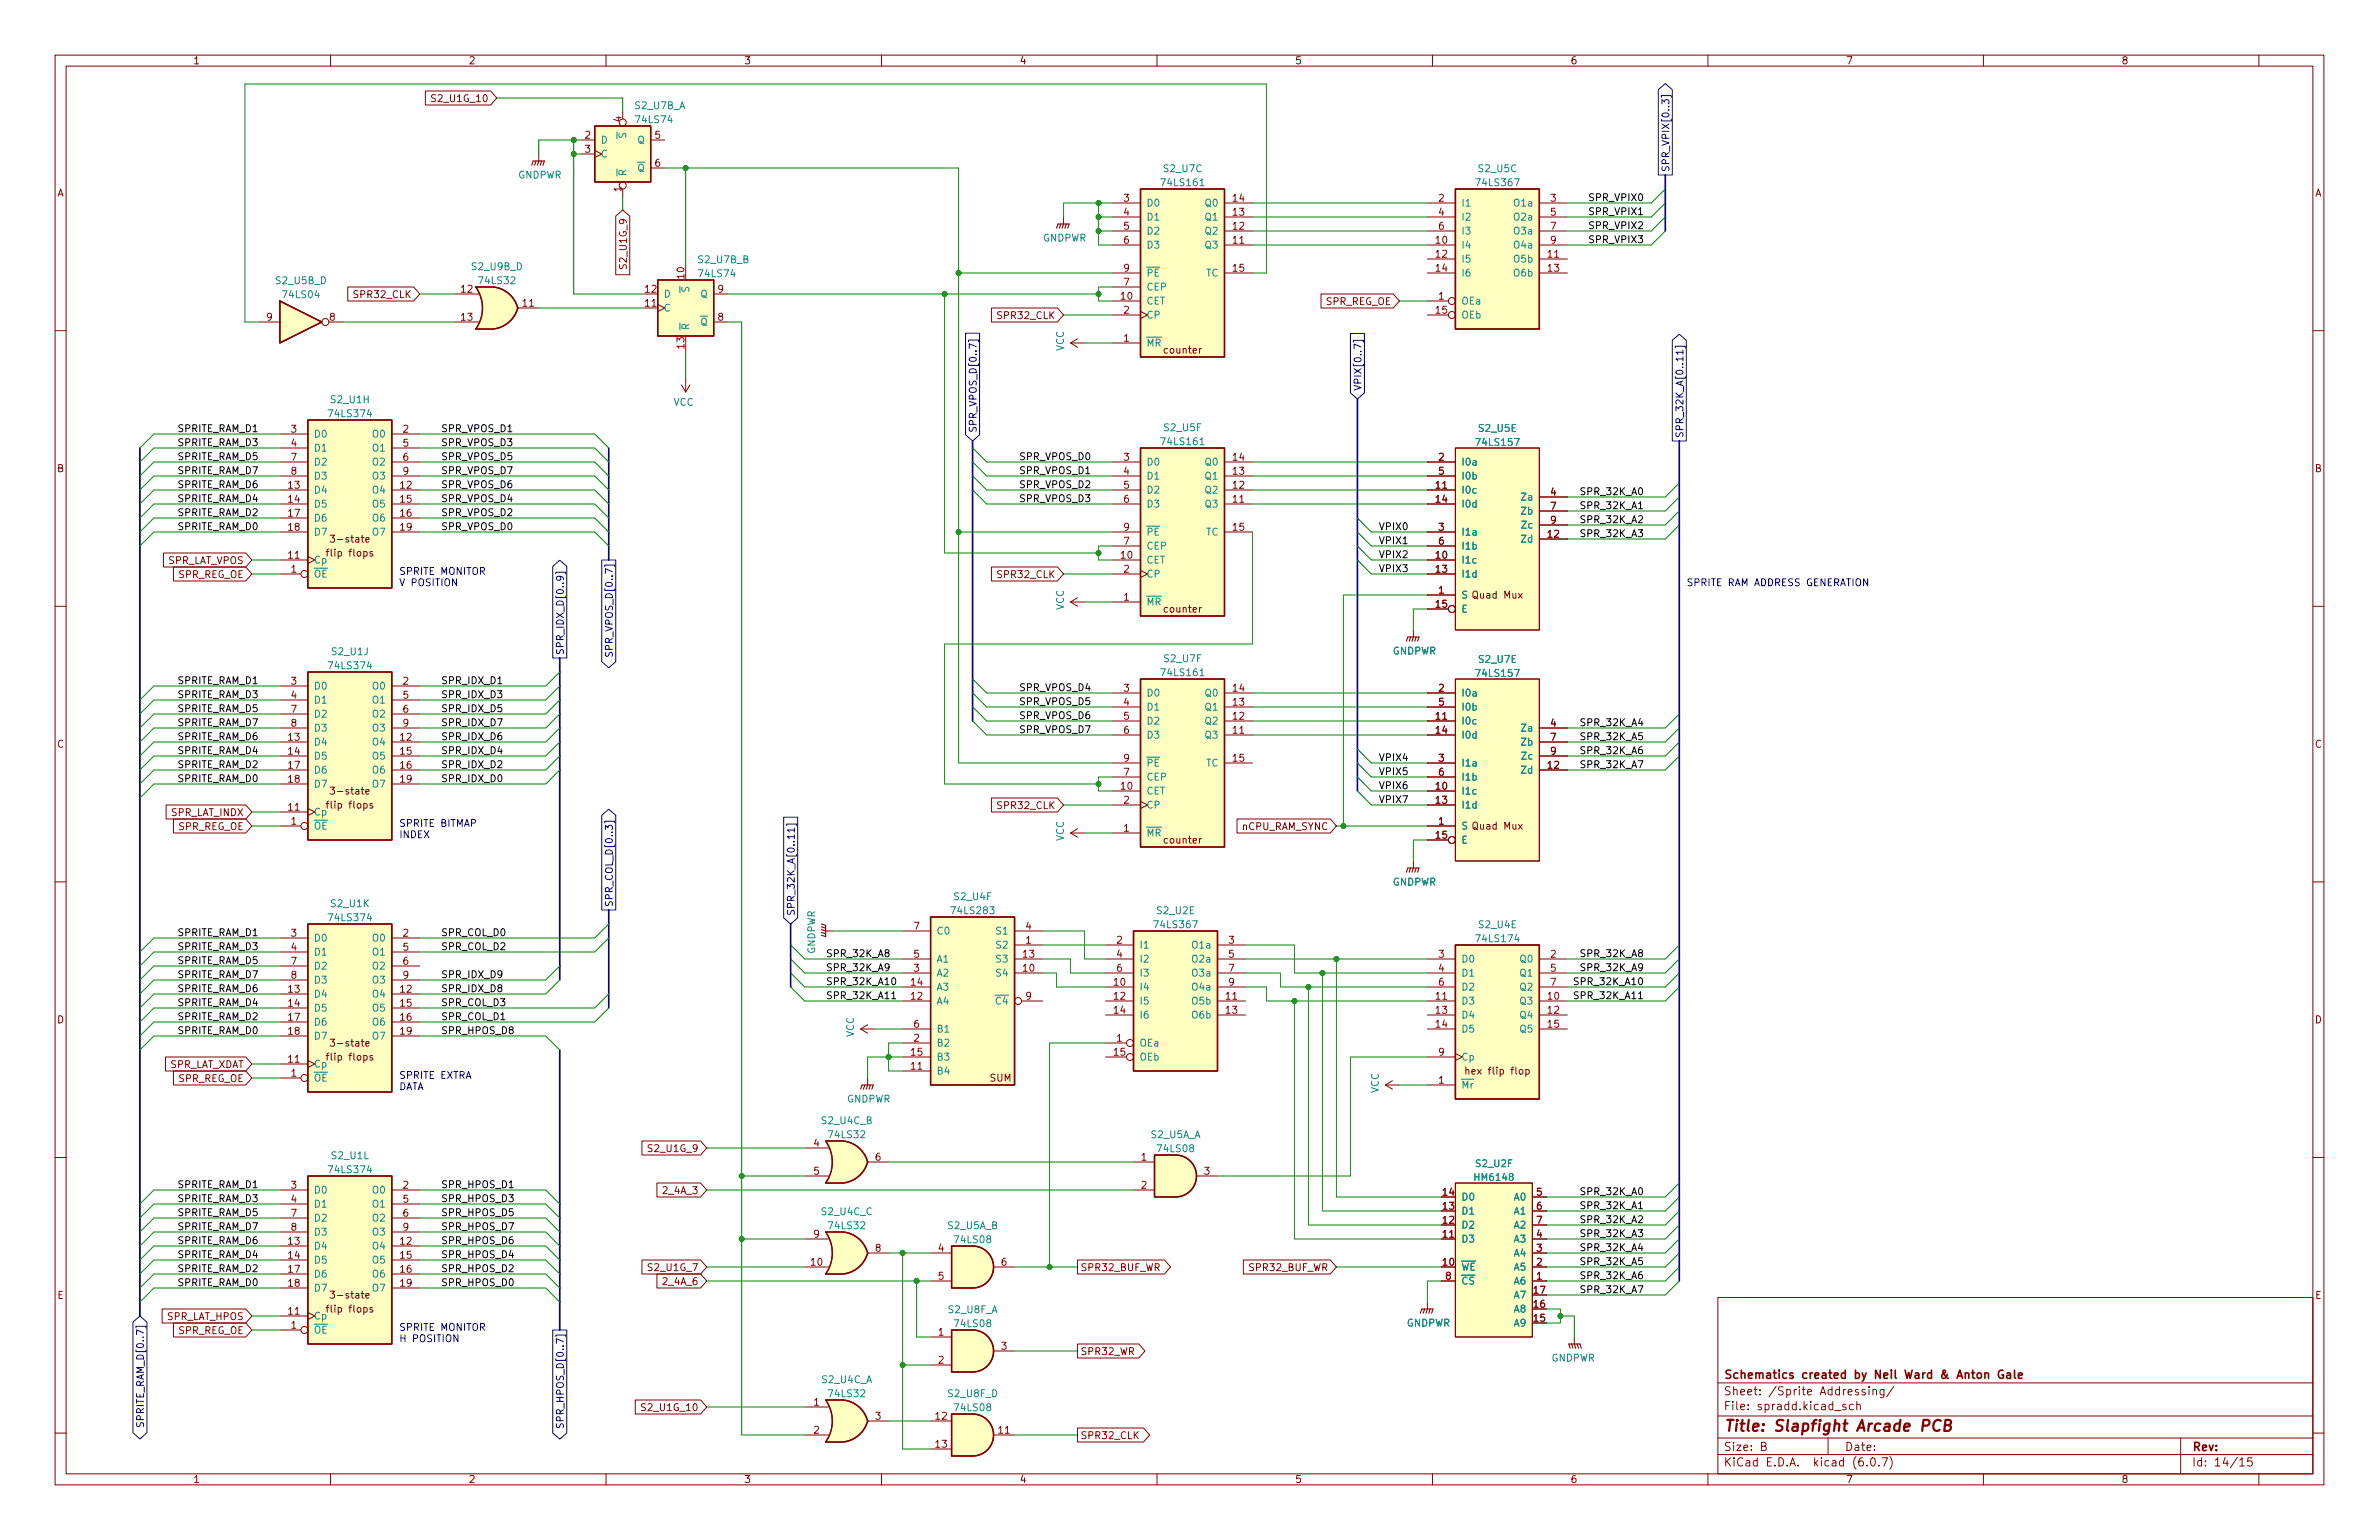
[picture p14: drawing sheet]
<svg xmlns="http://www.w3.org/2000/svg" width="432mm" height="279mm" viewBox="0 0 432 279" stroke-linecap="round" stroke-linejoin="round" font-family="sans-serif">
<defs><g id="words">
<text font-size="2.8" fill="#840000" x="312.8" y="259.7">Title: Slapfight Arcade PCB</text>
<g font-size="2.1" fill="#840000">
<text x="312.8" y="250.2">Schematics created by Neil Ward &amp; Anton Gale</text>
<text x="312.8" y="255.9">File: spradd.kicad_sch</text>
<text x="312.8" y="253.2">Sheet: /Sprite Addressing/</text>
<text x="312.8" y="263.2">Size: B</text>
<text x="334.8" y="263.2">Date:</text>
<text x="397.8" y="263.2">Rev:</text>
<text x="312.8" y="266">KiCad E.D.A. kicad (6.0.7)</text>
<text x="397.8" y="266">Id: 14/15</text>
</g>
<g font-size="1.8" fill="#840000">
<text x="35" y="11.7">1</text>
<text x="85" y="11.7">2</text>
<text x="135" y="11.7">3</text>
<text x="185" y="11.7">4</text>
<text x="235" y="11.7">5</text>
<text x="285" y="11.7">6</text>
<text x="335" y="11.7">7</text>
<text x="385" y="11.7">8</text>
<text x="79" y="18.5">S2_U1G_10</text>
<text x="112.8" y="22.1" transform="rotate(-90 112.8 22.1)">4</text>
<text x="106.2" y="25.1">2</text>
<text x="106.2" y="27.7">3</text>
<text x="118.9" y="25.1">5</text>
<text x="10.3" y="35.6">A</text>
<text x="112.8" y="34.8" transform="rotate(-90 112.8 34.8)">1</text>
<text x="118.9" y="30.2">6</text>
<text x="420.1" y="35.6">A</text>
<text x="204" y="36.6">3</text>
<text x="204" y="39.1">4</text>
<text x="204" y="41.7">5</text>
<text x="223.8" y="41.7">12</text>
<text x="223.8" y="39.1">13</text>
<text x="223.8" y="36.6">14</text>
<text x="261.1" y="36.6">2</text>
<text x="261.1" y="39.1">4</text>
<text x="261.1" y="41.7">6</text>
<text x="281.4" y="36.6">3</text>
<text x="281.4" y="39.1">5</text>
<text x="281.4" y="41.7">7</text>
<text x="204" y="44.2">6</text>
<text x="223.8" y="44.2">11</text>
<text x="260.6" y="44.2">10</text>
<text x="260.6" y="46.7">12</text>
<text x="281" y="46.7">11</text>
<text x="281.4" y="44.2">9</text>
<text x="83.7" y="53.1">12</text>
<text x="113.8" y="48.3" transform="rotate(-90 113.8 48.3)">S2_U1G_9</text>
<text x="117.1" y="53.1">12</text>
<text x="124.2" y="50.5" transform="rotate(-90 124.2 50.5)">10</text>
<text x="130.3" y="53.1">9</text>
<text x="204" y="51.8">7</text>
<text x="204" y="49.3">9</text>
<text x="223.8" y="49.3">15</text>
<text x="260.6" y="49.3">14</text>
<text x="281" y="49.3">13</text>
<text x="48.4" y="58.2">9</text>
<text x="59.8" y="58.2">8</text>
<text x="64.5" y="54.1">SPR32_CLK</text>
<text x="83.7" y="58.2">13</text>
<text x="94.9" y="55.6">11</text>
<text x="117.1" y="55.6">11</text>
<text x="130.3" y="58.2">8</text>
<text x="181.4" y="57.9">SPR32_CLK</text>
<text x="203.5" y="54.4">10</text>
<text x="204" y="56.9">2</text>
<text x="240.6" y="55.3">SPR_REG_OE</text>
<text x="260.6" y="56.9">15</text>
<text x="261.1" y="54.4">1</text>
<text x="124.2" y="63.2" transform="rotate(-90 124.2 63.2)">13</text>
<text x="204" y="62">1</text>
<text x="211.4" y="64.1">counter</text>
<text x="52.8" y="78.5">3</text>
<text x="52.8" y="81">4</text>
<text x="52.8" y="83.6">7</text>
<text x="73.2" y="78.5">2</text>
<text x="73.2" y="81">5</text>
<text x="73.2" y="83.6">6</text>
<text x="204" y="83.6">3</text>
<text x="223.8" y="83.6">14</text>
<text x="261.1" y="83.6">2</text>
<text x="10.3" y="85.7">B</text>
<text x="52.4" y="88.6">13</text>
<text x="52.8" y="86.1">8</text>
<text x="72.7" y="88.6">12</text>
<text x="73.2" y="86.1">9</text>
<text x="204" y="86.1">4</text>
<text x="204" y="88.6">5</text>
<text x="223.8" y="88.6">12</text>
<text x="223.8" y="86.1">13</text>
<text x="260.6" y="88.6">11</text>
<text x="261.1" y="86.1">5</text>
<text x="281.4" y="89.9">4</text>
<text x="420.1" y="85.7">B</text>
<text x="52.4" y="91.2">14</text>
<text x="52.4" y="93.7">17</text>
<text x="72.7" y="91.2">15</text>
<text x="72.7" y="93.7">16</text>
<text x="204" y="91.2">6</text>
<text x="223.8" y="91.2">11</text>
<text x="260.6" y="91.2">14</text>
<text x="281.4" y="92.5">7</text>
<text x="281.4" y="95">9</text>
<text x="52.4" y="101.3">11</text>
<text x="52.4" y="96.3">18</text>
<text x="59.8" y="101">flip flops</text>
<text x="60.6" y="98.4">3-state</text>
<text x="72.7" y="96.3">19</text>
<text x="203.5" y="101.3">10</text>
<text x="204" y="98.8">7</text>
<text x="204" y="96.3">9</text>
<text x="223.8" y="96.3">15</text>
<text x="260.6" y="101.3">10</text>
<text x="261.1" y="96.3">3</text>
<text x="261.1" y="98.8">6</text>
<text x="281" y="97.5">12</text>
<text x="30.3" y="102.3">SPR_LAT_VPOS</text>
<text x="32.3" y="104.9">SPR_REG_OE</text>
<text x="52.8" y="103.9">1</text>
<text x="181.4" y="104.9">SPR32_CLK</text>
<text x="204" y="103.9">2</text>
<text x="260.6" y="103.9">13</text>
<text x="261.1" y="107.7">1</text>
<text x="204" y="109">1</text>
<text x="211.4" y="111.1">counter</text>
<text x="260.6" y="110.2">15</text>
<text x="265.2" y="108.6">S Quad Mux</text>
<text x="52.8" y="124.2">3</text>
<text x="73.2" y="124.2">2</text>
<text x="204" y="125.5">3</text>
<text x="223.8" y="125.5">14</text>
<text x="261.1" y="125.5">2</text>
<text x="52.8" y="126.7">4</text>
<text x="52.8" y="129.3">7</text>
<text x="52.8" y="131.8">8</text>
<text x="73.2" y="126.7">5</text>
<text x="73.2" y="129.3">6</text>
<text x="73.2" y="131.8">9</text>
<text x="204" y="128">4</text>
<text x="204" y="130.6">5</text>
<text x="223.8" y="130.6">12</text>
<text x="223.8" y="128">13</text>
<text x="260.6" y="130.6">11</text>
<text x="261.1" y="128">5</text>
<text x="281.4" y="131.8">4</text>
<text x="10.3" y="135.6">C</text>
<text x="52.4" y="134.4">13</text>
<text x="52.4" y="136.9">14</text>
<text x="72.7" y="134.4">12</text>
<text x="72.7" y="136.9">15</text>
<text x="204" y="133.1">6</text>
<text x="223.8" y="133.1">11</text>
<text x="260.6" y="133.1">14</text>
<text x="281.4" y="134.4">7</text>
<text x="281.4" y="136.9">9</text>
<text x="420.1" y="135.6">C</text>
<text x="52.4" y="139.4">17</text>
<text x="52.4" y="142">18</text>
<text x="72.7" y="139.4">16</text>
<text x="72.7" y="142">19</text>
<text x="203.5" y="143.3">10</text>
<text x="204" y="140.7">7</text>
<text x="204" y="138.2">9</text>
<text x="223.8" y="138.2">15</text>
<text x="260.6" y="143.3">10</text>
<text x="261.1" y="138.2">3</text>
<text x="261.1" y="140.7">6</text>
<text x="281" y="139.4">12</text>
<text x="31" y="148">SPR_LAT_INDX</text>
<text x="52.4" y="147.1">11</text>
<text x="52.8" y="149.6">1</text>
<text x="59.8" y="146.7">flip flops</text>
<text x="60.6" y="144.1">3-state</text>
<text x="181.4" y="146.8">SPR32_CLK</text>
<text x="204" y="145.8">2</text>
<text x="260.6" y="145.8">13</text>
<text x="261.1" y="149.6">1</text>
<text x="32.3" y="150.6">SPR_REG_OE</text>
<text x="204" y="150.9">1</text>
<text x="211.4" y="153">counter</text>
<text x="225.4" y="150.6">nCPU_RAM_SYNC</text>
<text x="260.6" y="152.1">15</text>
<text x="265.2" y="150.5">S Quad Mux</text>
<text x="52.8" y="169.9">3</text>
<text x="52.8" y="172.5">4</text>
<text x="73.2" y="169.9">2</text>
<text x="73.2" y="172.5">5</text>
<text x="165.9" y="173.7">5</text>
<text x="165.9" y="168.7">7</text>
<text x="185.7" y="173.7">13</text>
<text x="186.2" y="171.2">1</text>
<text x="186.2" y="168.7">4</text>
<text x="202.7" y="171.2">2</text>
<text x="202.7" y="173.7">4</text>
<text x="223" y="171.2">3</text>
<text x="223" y="173.7">5</text>
<text x="261.1" y="173.7">3</text>
<text x="281.4" y="173.7">2</text>
<text x="52.8" y="175">7</text>
<text x="52.8" y="177.5">8</text>
<text x="73.2" y="175">6</text>
<text x="73.2" y="177.5">9</text>
<text x="165.4" y="178.8">14</text>
<text x="165.9" y="176.3">3</text>
<text x="185.7" y="176.3">10</text>
<text x="202.2" y="178.8">10</text>
<text x="202.7" y="176.3">6</text>
<text x="223" y="176.3">7</text>
<text x="223" y="178.8">9</text>
<text x="261.1" y="176.3">4</text>
<text x="261.1" y="178.8">6</text>
<text x="281.4" y="176.3">5</text>
<text x="281.4" y="178.8">7</text>
<text x="10.3" y="185.7">D</text>
<text x="52.4" y="180.1">13</text>
<text x="52.4" y="182.6">14</text>
<text x="52.4" y="185.2">17</text>
<text x="72.7" y="180.1">12</text>
<text x="72.7" y="182.6">15</text>
<text x="72.7" y="185.2">16</text>
<text x="165.4" y="181.4">12</text>
<text x="186.2" y="181.4">9</text>
<text x="202.2" y="181.4">12</text>
<text x="202.2" y="183.9">14</text>
<text x="222.5" y="181.4">11</text>
<text x="222.5" y="183.9">13</text>
<text x="260.6" y="181.4">11</text>
<text x="260.6" y="183.9">13</text>
<text x="281" y="181.4">10</text>
<text x="281" y="183.9">12</text>
<text x="420.1" y="185.7">D</text>
<text x="52.4" y="187.7">18</text>
<text x="60.6" y="189.9">3-state</text>
<text x="72.7" y="187.7">19</text>
<text x="165.4" y="191.5">15</text>
<text x="165.9" y="189">2</text>
<text x="165.9" y="186.4">6</text>
<text x="202.2" y="191.5">15</text>
<text x="202.7" y="189">1</text>
<text x="260.6" y="186.4">14</text>
<text x="261.1" y="191.5">9</text>
<text x="281" y="186.4">15</text>
<text x="30.4" y="193.8">SPR_LAT_XDAT</text>
<text x="32.3" y="196.3">SPR_REG_OE</text>
<text x="52.4" y="192.8">11</text>
<text x="52.8" y="195.3">1</text>
<text x="59.8" y="192.4">flip flops</text>
<text x="165.4" y="194.1">11</text>
<text x="179.6" y="196.2">SUM</text>
<text x="261.1" y="196.6">1</text>
<text x="266.8" y="194.9">hex flip flop</text>
<text x="118.1" y="209">S2_U1G_9</text>
<text x="147.7" y="208">4</text>
<text x="52.8" y="215.6">3</text>
<text x="73.2" y="215.6">2</text>
<text x="147.7" y="213.1">5</text>
<text x="158.9" y="210.6">6</text>
<text x="207.2" y="210.6">1</text>
<text x="207.2" y="215.6">2</text>
<text x="218.6" y="213.1">3</text>
<text x="52.8" y="218.2">4</text>
<text x="52.8" y="220.7">7</text>
<text x="73.2" y="218.2">5</text>
<text x="73.2" y="220.7">6</text>
<text x="120.6" y="216.6">2_4A_3</text>
<text x="261.9" y="222">12</text>
<text x="261.9" y="219.5">13</text>
<text x="261.9" y="216.9">14</text>
<text x="278.9" y="216.9">5</text>
<text x="278.9" y="219.5">6</text>
<text x="278.9" y="222">7</text>
<text x="52.4" y="225.8">13</text>
<text x="52.8" y="223.3">8</text>
<text x="72.7" y="225.8">12</text>
<text x="73.2" y="223.3">9</text>
<text x="147.7" y="224.5">9</text>
<text x="158.9" y="227.1">8</text>
<text x="170.3" y="227.1">4</text>
<text x="261.9" y="224.5">11</text>
<text x="278.9" y="227.1">3</text>
<text x="278.9" y="224.5">4</text>
<text x="52.4" y="228.3">14</text>
<text x="52.4" y="230.9">17</text>
<text x="52.4" y="233.4">18</text>
<text x="72.7" y="228.3">15</text>
<text x="72.7" y="230.9">16</text>
<text x="72.7" y="233.4">19</text>
<text x="118.1" y="230.6">S2_U1G_7</text>
<text x="120.6" y="233.1">2_4A_6</text>
<text x="147.2" y="229.6">10</text>
<text x="170.3" y="232.2">5</text>
<text x="181.8" y="229.6">6</text>
<text x="196.1" y="230.6">SPR32_BUF_WR</text>
<text x="227" y="230.6">SPR32_BUF_WR</text>
<text x="261.9" y="229.6">10</text>
<text x="262.4" y="232.2">8</text>
<text x="278.9" y="232.2">1</text>
<text x="278.9" y="229.6">2</text>
<text x="10.4" y="235.7">E</text>
<text x="30.2" y="239.5">SPR_LAT_HPOS</text>
<text x="52.4" y="238.5">11</text>
<text x="59.8" y="238.1">flip flops</text>
<text x="60.6" y="235.6">3-state</text>
<text x="278.4" y="239.8">15</text>
<text x="278.4" y="237.2">16</text>
<text x="278.4" y="234.7">17</text>
<text x="420.2" y="235.7">E</text>
<text x="32.3" y="242">SPR_REG_OE</text>
<text x="52.8" y="241">1</text>
<text x="170.3" y="242.3">1</text>
<text x="181.8" y="244.9">3</text>
<text x="196.1" y="245.8">SPR32_WR</text>
<text x="170.3" y="247.4">2</text>
<text x="117.1" y="256">S2_U1G_10</text>
<text x="147.7" y="255">1</text>
<text x="158.9" y="257.6">3</text>
<text x="169.8" y="257.6">12</text>
<text x="147.7" y="260.1">2</text>
<text x="169.8" y="262.6">13</text>
<text x="181.3" y="260.1">11</text>
<text x="196.1" y="261.1">SPR32_CLK</text>
<text x="35" y="269.1">1</text>
<text x="85" y="269.1">2</text>
<text x="135" y="269.1">3</text>
<text x="185" y="269.1">4</text>
<text x="235" y="269.1">5</text>
<text x="285" y="269.1">6</text>
<text x="335" y="269.1">7</text>
<text x="385" y="269.1">8</text>
</g>
<g font-size="1.8" fill="#008484">
<text x="115.3" y="19.8">S2_U7B_A</text>
<text x="115.6" y="22.3">74LS74</text>
<text x="109" y="26">D</text>
<text x="109" y="28.6">C</text>
<text x="115.7" y="26">Q</text>
<text x="94" y="32.4">GNDPWR</text>
<text x="113.7" y="32" transform="rotate(-90 113.7 32)">~{R}</text>
<text x="114.3" y="31.1">~{Q}</text>
<text x="211" y="33.8">74LS161</text>
<text x="211.3" y="31.2">S2_U7C</text>
<text x="268.2" y="33.8">74LS367</text>
<text x="268.4" y="31.2">S2_U5C</text>
<text x="208" y="37.5">D0</text>
<text x="208" y="40">D1</text>
<text x="218.9" y="40">Q1</text>
<text x="218.9" y="37.5">Q0</text>
<text x="265.2" y="37.5">I1</text>
<text x="265.2" y="40">I2</text>
<text x="275" y="37.5">O1a</text>
<text x="275" y="40">O2a</text>
<text x="126.8" y="47.7">S2_U7B_B</text>
<text x="189.2" y="43.8">GNDPWR</text>
<text x="208" y="42.5">D2</text>
<text x="208" y="45.1">D3</text>
<text x="218.9" y="45.1">Q3</text>
<text x="218.9" y="42.5">Q2</text>
<text x="265.2" y="45.1">I4</text>
<text x="265.2" y="47.6">I5</text>
<text x="265.2" y="42.5">I3</text>
<text x="274.9" y="47.6">O5b</text>
<text x="275" y="42.5">O3a</text>
<text x="275" y="45.1">O4a</text>
<text x="50.1" y="51.5">S2_U5B_D</text>
<text x="85.7" y="49">S2_U9B_D</text>
<text x="87.1" y="51.5">74LS32</text>
<text x="120.4" y="54">D</text>
<text x="127" y="50.3">74LS74</text>
<text x="127.1" y="54">Q</text>
<text x="208" y="52.7">CEP</text>
<text x="208" y="50.2">~{PE}</text>
<text x="218.9" y="50.2">TC</text>
<text x="265.2" y="50.2">I6</text>
<text x="274.9" y="50.2">O6b</text>
<text x="51.5" y="54.1">74LS04</text>
<text x="120.4" y="56.5">C</text>
<text x="125.1" y="59.9" transform="rotate(-90 125.1 59.9)">~{R}</text>
<text x="125.8" y="59.1">~{Q}</text>
<text x="208" y="55.2">CET</text>
<text x="208" y="57.8">CP</text>
<text x="265.2" y="55.2">OEa</text>
<text x="265.2" y="57.8">OEb</text>
<text x="193.1" y="63.7" transform="rotate(-90 193.1 63.7)">VCC</text>
<text x="208" y="62.9">~{MR}</text>
<text x="59.9" y="75.7">74LS374</text>
<text x="60.2" y="73.1">S2_U1H</text>
<text x="122.2" y="73.6">VCC</text>
<text x="56.9" y="79.4">D0</text>
<text x="56.9" y="81.9">D1</text>
<text x="67.7" y="79.4">O0</text>
<text x="67.7" y="81.9">O1</text>
<text x="211" y="80.8">74LS161</text>
<text x="211.4" y="78.2">S2_U5F</text>
<text x="268.2" y="80.9">74LS157</text>
<text x="268.5" y="78.3">S2_U5E</text>
<text x="56.9" y="89.5">D4</text>
<text x="56.9" y="84.5">D2</text>
<text x="56.9" y="87">D3</text>
<text x="67.7" y="89.5">O4</text>
<text x="67.7" y="84.5">O2</text>
<text x="67.7" y="87">O3</text>
<text x="208" y="84.5">D0</text>
<text x="208" y="87">D1</text>
<text x="208" y="89.5">D2</text>
<text x="218.9" y="89.5">Q2</text>
<text x="218.9" y="87">Q1</text>
<text x="218.9" y="84.5">Q0</text>
<text x="265.2" y="89.5">I0c</text>
<text x="265.2" y="84.5">I0a</text>
<text x="265.2" y="87">I0b</text>
<text x="56.9" y="92.1">D5</text>
<text x="56.9" y="94.6">D6</text>
<text x="67.7" y="92.1">O5</text>
<text x="67.7" y="94.6">O6</text>
<text x="208" y="92.1">D3</text>
<text x="218.9" y="92.1">Q3</text>
<text x="265.2" y="92.1">I0d</text>
<text x="276.2" y="93.3">Zb</text>
<text x="276.3" y="90.8">Za</text>
<text x="276.3" y="95.9">Zc</text>
<text x="56.9" y="97.2">D7</text>
<text x="67.7" y="97.2">O7</text>
<text x="208" y="99.7">CEP</text>
<text x="208" y="97.2">~{PE}</text>
<text x="218.9" y="97.2">TC</text>
<text x="265.2" y="97.2">I1a</text>
<text x="265.2" y="99.7">I1b</text>
<text x="276.2" y="98.4">Zd</text>
<text x="56.9" y="104.8">~{OE}</text>
<text x="56.9" y="102.2">Cp</text>
<text x="208" y="102.2">CET</text>
<text x="208" y="104.8">CP</text>
<text x="265.2" y="102.2">I1c</text>
<text x="265.2" y="104.8">I1d</text>
<text x="193.1" y="110.7" transform="rotate(-90 193.1 110.7)">VCC</text>
<text x="208" y="109.9">~{MR}</text>
<text x="265.2" y="111.1">E</text>
<text x="265.2" y="108.6">S</text>
<text x="60.3" y="118.9">S2_U1J</text>
<text x="252.7" y="118.7">GNDPWR</text>
<text x="56.9" y="125.1">D0</text>
<text x="59.9" y="121.4">74LS374</text>
<text x="67.7" y="125.1">O0</text>
<text x="211" y="122.7">74LS161</text>
<text x="211.4" y="120.1">S2_U7F</text>
<text x="268.2" y="122.8">74LS157</text>
<text x="268.5" y="120.3">S2_U7E</text>
<text x="56.9" y="127.6">D1</text>
<text x="56.9" y="130.2">D2</text>
<text x="67.7" y="127.6">O1</text>
<text x="67.7" y="130.2">O2</text>
<text x="208" y="126.4">D0</text>
<text x="208" y="128.9">D1</text>
<text x="208" y="131.4">D2</text>
<text x="218.9" y="131.4">Q2</text>
<text x="218.9" y="128.9">Q1</text>
<text x="218.9" y="126.4">Q0</text>
<text x="265.2" y="131.4">I0c</text>
<text x="265.2" y="126.4">I0a</text>
<text x="265.2" y="128.9">I0b</text>
<text x="56.9" y="135.3">D4</text>
<text x="56.9" y="137.8">D5</text>
<text x="56.9" y="132.7">D3</text>
<text x="67.7" y="135.3">O4</text>
<text x="67.7" y="137.8">O5</text>
<text x="67.7" y="132.7">O3</text>
<text x="208" y="134">D3</text>
<text x="218.9" y="134">Q3</text>
<text x="265.2" y="134">I0d</text>
<text x="276.2" y="135.3">Zb</text>
<text x="276.3" y="132.7">Za</text>
<text x="276.3" y="137.8">Zc</text>
<text x="56.9" y="140.3">D6</text>
<text x="56.9" y="142.9">D7</text>
<text x="67.7" y="140.3">O6</text>
<text x="67.7" y="142.9">O7</text>
<text x="208" y="141.6">CEP</text>
<text x="208" y="139.1">~{PE}</text>
<text x="218.9" y="139.1">TC</text>
<text x="265.2" y="139.1">I1a</text>
<text x="265.2" y="141.6">I1b</text>
<text x="276.2" y="140.3">Zd</text>
<text x="56.9" y="148">Cp</text>
<text x="208" y="144.1">CET</text>
<text x="208" y="146.7">CP</text>
<text x="265.2" y="144.1">I1c</text>
<text x="265.2" y="146.7">I1d</text>
<text x="56.9" y="150.5">~{OE}</text>
<text x="193.1" y="152.6" transform="rotate(-90 193.1 152.6)">VCC</text>
<text x="208" y="151.8">~{MR}</text>
<text x="265.2" y="153">E</text>
<text x="265.2" y="150.5">S</text>
<text x="252.7" y="160.7">GNDPWR</text>
<text x="59.9" y="167.1">74LS374</text>
<text x="60.2" y="164.6">S2_U1K</text>
<text x="172.9" y="165.8">74LS283</text>
<text x="173.3" y="163.3">S2_U4F</text>
<text x="210.1" y="165.8">S2_U2E</text>
<text x="56.9" y="170.8">D0</text>
<text x="56.9" y="173.4">D1</text>
<text x="67.7" y="170.8">O0</text>
<text x="67.7" y="173.4">O1</text>
<text x="148" y="173.1" transform="rotate(-90 148 173.1)">GNDPWR</text>
<text x="169.9" y="169.5">C0</text>
<text x="181" y="172.1">S2</text>
<text x="181" y="169.5">S1</text>
<text x="206.8" y="172.1">I1</text>
<text x="209.8" y="168.4">74LS367</text>
<text x="216.6" y="172.1">O1a</text>
<text x="268.2" y="170.9">74LS174</text>
<text x="268.5" y="168.4">S2_U4E</text>
<text x="56.9" y="175.9">D2</text>
<text x="56.9" y="178.4">D3</text>
<text x="67.7" y="175.9">O2</text>
<text x="67.7" y="178.4">O3</text>
<text x="169.9" y="179.7">A3</text>
<text x="169.9" y="177.2">A2</text>
<text x="169.9" y="174.6">A1</text>
<text x="181" y="177.2">S4</text>
<text x="181" y="174.6">S3</text>
<text x="206.8" y="179.7">I4</text>
<text x="206.8" y="174.6">I2</text>
<text x="206.8" y="177.2">I3</text>
<text x="216.6" y="174.6">O2a</text>
<text x="216.6" y="177.2">O3a</text>
<text x="216.6" y="179.7">O4a</text>
<text x="265.2" y="174.6">D0</text>
<text x="265.2" y="177.2">D1</text>
<text x="265.2" y="179.7">D2</text>
<text x="276" y="174.6">Q0</text>
<text x="276" y="177.2">Q1</text>
<text x="276" y="179.7">Q2</text>
<text x="56.9" y="181">D4</text>
<text x="56.9" y="183.5">D5</text>
<text x="67.7" y="181">O4</text>
<text x="67.7" y="183.5">O5</text>
<text x="169.9" y="182.2">A4</text>
<text x="179.5" y="182.2">~{C4}</text>
<text x="206.8" y="182.2">I5</text>
<text x="206.8" y="184.8">I6</text>
<text x="216.5" y="182.2">O5b</text>
<text x="216.5" y="184.8">O6b</text>
<text x="265.2" y="182.2">D3</text>
<text x="265.2" y="184.8">D4</text>
<text x="276" y="182.2">Q3</text>
<text x="276" y="184.8">Q4</text>
<text x="56.9" y="186.1">D6</text>
<text x="56.9" y="188.6">D7</text>
<text x="67.7" y="186.1">O6</text>
<text x="67.7" y="188.6">O7</text>
<text x="155" y="188.2" transform="rotate(-90 155 188.2)">VCC</text>
<text x="169.9" y="189.9">B2</text>
<text x="169.9" y="187.3">B1</text>
<text x="206.8" y="189.9">OEa</text>
<text x="265.2" y="187.3">D5</text>
<text x="276" y="187.3">Q5</text>
<text x="56.9" y="196.2">~{OE}</text>
<text x="56.9" y="193.7">Cp</text>
<text x="169.9" y="194.9">B4</text>
<text x="169.9" y="192.4">B3</text>
<text x="206.8" y="192.4">OEb</text>
<text x="265.2" y="197.5">~{Mr}</text>
<text x="265.2" y="192.4">Cp</text>
<text x="149.2" y="203.9">S2_U4C_B</text>
<text x="153.7" y="200">GNDPWR</text>
<text x="250.2" y="198.3" transform="rotate(-90 250.2 198.3)">VCC</text>
<text x="150.6" y="206.5">74LS32</text>
<text x="208.9" y="206.5">S2_U5A_A</text>
<text x="210.3" y="209">74LS08</text>
<text x="59.9" y="212.8">74LS374</text>
<text x="60.3" y="210.3">S2_U1L</text>
<text x="56.9" y="216.5">D0</text>
<text x="56.9" y="219.1">D1</text>
<text x="56.9" y="221.6">D2</text>
<text x="67.7" y="216.5">O0</text>
<text x="67.7" y="219.1">O1</text>
<text x="67.7" y="221.6">O2</text>
<text x="149.2" y="220.5">S2_U4C_C</text>
<text x="265.2" y="220.3">D1</text>
<text x="265.2" y="217.8">D0</text>
<text x="274.9" y="217.8">A0</text>
<text x="274.9" y="220.3">A1</text>
<text x="56.9" y="226.7">D4</text>
<text x="56.9" y="224.2">D3</text>
<text x="67.7" y="226.7">O4</text>
<text x="67.7" y="224.2">O3</text>
<text x="150.6" y="223">74LS32</text>
<text x="172.1" y="223">S2_U5A_B</text>
<text x="173.4" y="225.5">74LS08</text>
<text x="265.2" y="225.4">D3</text>
<text x="265.2" y="222.9">D2</text>
<text x="274.9" y="228">A4</text>
<text x="274.9" y="225.4">A3</text>
<text x="274.9" y="222.9">A2</text>
<text x="56.9" y="229.2">D5</text>
<text x="56.9" y="231.8">D6</text>
<text x="67.7" y="229.2">O5</text>
<text x="67.7" y="231.8">O6</text>
<text x="265.2" y="230.5">~{WE}</text>
<text x="265.2" y="233">~{CS}</text>
<text x="274.9" y="233">A6</text>
<text x="274.9" y="230.5">A5</text>
<text x="56.9" y="239.4">Cp</text>
<text x="56.9" y="234.3">D7</text>
<text x="67.7" y="234.3">O7</text>
<text x="172.2" y="238.2">S2_U8F_A</text>
<text x="274.9" y="238.1">A8</text>
<text x="274.9" y="235.6">A7</text>
<text x="56.9" y="241.9">~{OE}</text>
<text x="173.4" y="240.8">74LS08</text>
<text x="255.3" y="240.7">GNDPWR</text>
<text x="274.9" y="240.7">A9</text>
<text x="149.2" y="250.9">S2_U4C_A</text>
<text x="281.5" y="247">GNDPWR</text>
<text x="150.6" y="253.5">74LS32</text>
<text x="172.2" y="253.5">S2_U8F_D</text>
<text x="173.4" y="256">74LS08</text>
</g>
<g font-size="1.8" fill="#000084">
<text x="303" y="31.3" transform="rotate(-90 303 31.3)">SPR_VPIX[0..3]</text>
<text x="247.1" y="71" transform="rotate(-90 247.1 71)">VPIX[0..7]</text>
<text x="177.3" y="78.6" transform="rotate(-90 177.3 78.6)">SPR_VPOS_D[0..7]</text>
<text x="305.5" y="79.5" transform="rotate(-90 305.5 79.5)">SPR_32K_A[0..11]</text>
<text x="102.3" y="118.9" transform="rotate(-90 102.3 118.9)">SPR_IDX_D[0..9]</text>
<text x="111.2" y="118" transform="rotate(-90 111.2 118)">SPR_VPOS_D[0..7]</text>
<text x="111.2" y="164.6" transform="rotate(-90 111.2 164.6)">SPR_COL_D[0..3]</text>
<text x="144.2" y="166.2" transform="rotate(-90 144.2 166.2)">SPR_32K_A[0..11]</text>
<text x="26.1" y="258" transform="rotate(-90 26.1 258)">SPRITE_RAM_D[0..7]</text>
<text x="102.3" y="257.8" transform="rotate(-90 102.3 257.8)">SPR_HPOS_D[0..7]</text>
</g>
<g font-size="1.8">
<text x="288.8" y="41.6">SPR_VPIX2</text>
<text x="288.8" y="39">SPR_VPIX1</text>
<text x="288.8" y="36.5">SPR_VPIX0</text>
<text x="288.8" y="44.1">SPR_VPIX3</text>
<text x="32.3" y="83.5">SPRITE_RAM_D5</text>
<text x="32.3" y="80.9">SPRITE_RAM_D3</text>
<text x="32.3" y="78.4">SPRITE_RAM_D1</text>
<text x="80" y="83.5">SPR_VPOS_D5</text>
<text x="80" y="78.4">SPR_VPOS_D1</text>
<text x="80" y="80.9">SPR_VPOS_D3</text>
<text x="185.3" y="83.5">SPR_VPOS_D0</text>
<text x="32.3" y="86">SPRITE_RAM_D7</text>
<text x="32.3" y="88.6">SPRITE_RAM_D6</text>
<text x="80" y="88.6">SPR_VPOS_D6</text>
<text x="80" y="86">SPR_VPOS_D7</text>
<text x="185.3" y="88.6">SPR_VPOS_D2</text>
<text x="185.3" y="86">SPR_VPOS_D1</text>
<text x="287.3" y="89.8">SPR_32K_A0</text>
<text x="32.3" y="93.6">SPRITE_RAM_D2</text>
<text x="32.3" y="91.1">SPRITE_RAM_D4</text>
<text x="80" y="93.6">SPR_VPOS_D2</text>
<text x="80" y="91.1">SPR_VPOS_D4</text>
<text x="185.3" y="91.1">SPR_VPOS_D3</text>
<text x="287.3" y="94.9">SPR_32K_A2</text>
<text x="287.3" y="92.4">SPR_32K_A1</text>
<text x="32.3" y="96.2">SPRITE_RAM_D0</text>
<text x="80" y="96.2">SPR_VPOS_D0</text>
<text x="250.2" y="96.2">VPIX0</text>
<text x="250.2" y="101.3">VPIX2</text>
<text x="250.2" y="98.7">VPIX1</text>
<text x="287.3" y="97.4">SPR_32K_A3</text>
<text x="250.2" y="103.8">VPIX3</text>
<text x="32.3" y="124.1">SPRITE_RAM_D1</text>
<text x="80" y="124.1">SPR_IDX_D1</text>
<text x="185.3" y="125.4">SPR_VPOS_D4</text>
<text x="32.3" y="126.7">SPRITE_RAM_D3</text>
<text x="32.3" y="129.2">SPRITE_RAM_D5</text>
<text x="32.3" y="131.7">SPRITE_RAM_D7</text>
<text x="80" y="131.7">SPR_IDX_D7</text>
<text x="80" y="129.2">SPR_IDX_D5</text>
<text x="80" y="126.7">SPR_IDX_D3</text>
<text x="185.3" y="130.5">SPR_VPOS_D6</text>
<text x="185.3" y="127.9">SPR_VPOS_D5</text>
<text x="287.3" y="131.7">SPR_32K_A4</text>
<text x="32.3" y="134.3">SPRITE_RAM_D6</text>
<text x="32.3" y="136.8">SPRITE_RAM_D4</text>
<text x="80" y="134.3">SPR_IDX_D6</text>
<text x="80" y="136.8">SPR_IDX_D4</text>
<text x="185.3" y="133">SPR_VPOS_D7</text>
<text x="287.3" y="136.8">SPR_32K_A6</text>
<text x="287.3" y="134.3">SPR_32K_A5</text>
<text x="32.3" y="139.4">SPRITE_RAM_D2</text>
<text x="32.3" y="141.9">SPRITE_RAM_D0</text>
<text x="80" y="141.9">SPR_IDX_D0</text>
<text x="80" y="139.4">SPR_IDX_D2</text>
<text x="250.2" y="140.6">VPIX5</text>
<text x="250.2" y="138.1">VPIX4</text>
<text x="250.2" y="143.2">VPIX6</text>
<text x="287.3" y="139.4">SPR_32K_A7</text>
<text x="250.2" y="145.7">VPIX7</text>
<text x="32.3" y="169.8">SPRITE_RAM_D1</text>
<text x="32.3" y="172.4">SPRITE_RAM_D3</text>
<text x="80" y="169.8">SPR_COL_D0</text>
<text x="80" y="172.4">SPR_COL_D2</text>
<text x="149.9" y="173.6">SPR_32K_A8</text>
<text x="287.3" y="173.6">SPR_32K_A8</text>
<text x="32.3" y="177.5">SPRITE_RAM_D7</text>
<text x="32.3" y="180">SPRITE_RAM_D6</text>
<text x="32.3" y="174.9">SPRITE_RAM_D5</text>
<text x="80" y="180">SPR_IDX_D8</text>
<text x="80" y="177.5">SPR_IDX_D9</text>
<text x="149.9" y="178.7">SPR_32K_A10</text>
<text x="149.9" y="176.2">SPR_32K_A9</text>
<text x="286.4" y="178.7">SPR_32K_A10</text>
<text x="287.3" y="176.2">SPR_32K_A9</text>
<text x="32.3" y="182.5">SPRITE_RAM_D4</text>
<text x="32.3" y="185.1">SPRITE_RAM_D2</text>
<text x="80" y="185.1">SPR_COL_D1</text>
<text x="80" y="182.5">SPR_COL_D3</text>
<text x="149.9" y="181.3">SPR_32K_A11</text>
<text x="286.4" y="181.3">SPR_32K_A11</text>
<text x="32.3" y="187.6">SPRITE_RAM_D0</text>
<text x="80" y="187.6">SPR_HPOS_D8</text>
<text x="32.3" y="215.6">SPRITE_RAM_D1</text>
<text x="80" y="215.6">SPR_HPOS_D1</text>
<text x="32.3" y="218.1">SPRITE_RAM_D3</text>
<text x="32.3" y="220.6">SPRITE_RAM_D5</text>
<text x="80" y="218.1">SPR_HPOS_D3</text>
<text x="80" y="220.6">SPR_HPOS_D5</text>
<text x="287.3" y="216.8">SPR_32K_A0</text>
<text x="287.3" y="219.4">SPR_32K_A1</text>
<text x="287.3" y="221.9">SPR_32K_A2</text>
<text x="32.3" y="225.7">SPRITE_RAM_D6</text>
<text x="32.3" y="223.2">SPRITE_RAM_D7</text>
<text x="80" y="225.7">SPR_HPOS_D6</text>
<text x="80" y="223.2">SPR_HPOS_D7</text>
<text x="287.3" y="224.4">SPR_32K_A3</text>
<text x="287.3" y="227">SPR_32K_A4</text>
<text x="32.3" y="230.8">SPRITE_RAM_D2</text>
<text x="32.3" y="228.3">SPRITE_RAM_D4</text>
<text x="32.3" y="233.3">SPRITE_RAM_D0</text>
<text x="80" y="230.8">SPR_HPOS_D2</text>
<text x="80" y="233.3">SPR_HPOS_D0</text>
<text x="80" y="228.3">SPR_HPOS_D4</text>
<text x="287.3" y="232.1">SPR_32K_A6</text>
<text x="287.3" y="229.5">SPR_32K_A5</text>
<text x="287.3" y="234.6">SPR_32K_A7</text>
</g>
<g font-size="1.8" fill="#0000c2">
<text x="72.4" y="104.3">SPRITE MONITOR</text>
<text x="72.4" y="106.3">V POSITION</text>
<text x="306.1" y="106.3">SPRITE RAM ADDRESS GENERATION</text>
<text x="72.4" y="150">SPRITE BITMAP</text>
<text x="72.4" y="152.1">INDEX</text>
<text x="72.4" y="195.7">SPRITE EXTRA</text>
<text x="72.4" y="197.8">DATA</text>
<text x="72.4" y="241.4">SPRITE MONITOR</text>
<text x="72.4" y="243.5">H POSITION</text>
</g>
<g font-size="1.7" fill="#008484">
<text x="267.9" y="214.2">HM6148</text>
<text x="268" y="211.7">S2_U2F</text>
</g>
</g></defs>
<g fill="none" stroke="#840000" stroke-width=".18">
<path d="M10 10h411.8v259.4h-411.8zM12 12h407.8v255.4h-407.8zM60 10v2M77.2 16.5h11.9l1.1 1.3-1.1 1.3h-11.9zM79 17.2h-.4l-.3 .2 .1 .3 .6 .3v.3l-.2 .1h-.5M110 10v2M160 10v2M210 10v2M260 10v2M310 10v2M360 10v2M410 10v2"/>
<path d="M97.8 27.9v1.3M105.4 25.4h2.5M105.4 27.9h2.5M107.9 27.3l1.3 .6-1.3 .7M111.8 39.2l1.2-1.1 1.3 1.1v10.7h-2.5zM113 20.3v1.3M113 34.3v1.3M118.1 25.4h2.5M118.1 30.5h2.5M193 39.4v1.2M201.9 36.8h5.1M201.9 39.4h5.1"/>
<path d="M222.2 36.8h5.1M222.2 39.4h5.1M259.1 36.8h5.1M259.1 39.4h5.1M279.4 36.8h5.1M279.4 39.4h5.1M10 60h2M47 58.4h3.8M59.7 58.4h2.5M63.1 52.1h12l1.1 1.2-1.1 1.3h-12zM82.5 58.4h4.4M82.5 53.3h4.4"/>
<path d="M89.5 52.1h-3.1a6.6 6.6 0 0 1 0 7.6h3.1M94 55.9h3.8M116.8 55.9h2.6M119.4 55.2l1.2 .7-1.2 .6M129.5 58.4h2.6M129.5 53.3h2.6M180 55.9h11.9l1.1 1.3-1.1 1.2h-11.9zM201.9 54.6h5.1M201.9 44.5h5.1M201.9 49.5h5.1M201.9 57.2h5.1M201.9 41.9h5.1"/>
<path d="M201.9 52.1h5.1M207 56.5l1.3 .7-1.3 .6M222.2 44.5h5.1M222.2 49.5h5.1M222.2 41.9h5.1M239.8 53.3h13.1l1.1 1.3-1.1 1.3h-13.1zM259.1 54.6h3.8M259.1 44.5h5.1M259.1 47h5.1M259.1 49.5h5.1M259.1 57.2h3.8M259.1 41.9h5.1"/>
<path d="M279.4 44.5h5.1M279.4 47h5.1M279.4 49.5h5.1M279.4 41.9h5.1M419.8 60h2M50.8 78.7h5.1M71.1 78.7h5.1M123.7 69.9l.8 1.2M124.5 68.6v2.5M125.2 69.9l-.7 1.2M194.3 62.2l1.3 .8M194.3 62.2h2.5"/>
<path d="M195.6 61.5l-1.3 .7M201.9 62.2h5.1M218.1 63.2l-.4 .3M50.8 91.4h5.1M50.8 88.9h5.1M50.8 86.4h5.1M50.8 83.8h5.1M50.8 96.5h5.1M50.8 94h5.1M50.8 81.3h5.1M59.9 97.1h.8l-.4 .5 .4 .1v.5l-.2 .2-.6-.2M66.4 97.9l.6-.1-.1-.2-.3-.1-.2 .2 .1 .6h.4"/>
<path d="M71.1 91.4h5.1M71.1 88.9h5.1M71.1 86.4h5.1M71.1 83.8h5.1M71.1 96.5h5.1M71.1 94h5.1M71.1 81.3h5.1M201.9 91.4h5.1M201.9 88.9h5.1M201.9 86.4h5.1M201.9 83.8h5.1M201.9 96.5h5.1"/>
<path d="M201.9 99.1h5.1M222.2 91.4h5.1M222.2 88.9h5.1M222.2 86.4h5.1M222.2 83.8h5.1M222.2 96.5h5.1M259.1 91.4h5.1M259.1 88.9h5.1M259.1 86.4h5.1M259.1 83.8h5.1M259.1 96.5h5.1M259.1 99.1h5.1"/>
<path d="M264.2 81.3h15.2v33h-15.2zM279.4 97.8h5.1M279.4 90.2h5.1M279.4 92.7h5.1M279.4 95.3h5.1M10 110h2M29.7 100.3h14.9l1.1 1.3-1.1 1.3h-14.9zM31.5 102.9h13.1l1.1 1.2-1.1 1.3h-13.1zM50.8 101.6h5.1M50.8 104.1h3.8M55.9 101l1.2 .6-1.2 .6M59.2 100.1h.5"/>
<path d="M67.6 100.1h-.3l-.2 .1 .1 .2 .4 .1v.3h-.5M180 102.9h11.9l1.1 1.2-1.1 1.3h-11.9zM194.3 109.2h2.5M194.3 109.2l1.3 .8M195.6 108.5l-1.3 .7M201.9 109.2h5.1M201.9 101.6h5.1M201.9 104.1h5.1M207 103.5l1.3 .6-1.3 .7M218.1 110.2l-.4 .3M256.5 114.3v1.3M259.1 101.6h5.1"/>
<path d="M259.1 104.1h5.1M259.1 108h5.1M259.1 110.5h3.8M275.6 107.7l.7 .8M276.3 107.7l-.7 .8M419.8 110h2M50.8 139.7h5.1M50.8 132.1h5.1M50.8 134.6h5.1M50.8 137.2h5.1M50.8 124.5h5.1M50.8 127h5.1"/>
<path d="M50.8 129.5h5.1M71.1 139.7h5.1M71.1 132.1h5.1M71.1 134.6h5.1M71.1 137.2h5.1M71.1 124.5h5.1M71.1 127h5.1M71.1 129.5h5.1M201.9 130.8h5.1M201.9 133.4h5.1M201.9 125.7h5.1M201.9 138.4h5.1"/>
<path d="M201.9 128.3h5.1M222.2 130.8h5.1M222.2 133.4h5.1M222.2 125.7h5.1M222.2 138.4h5.1M222.2 128.3h5.1M259.1 130.8h5.1M259.1 133.4h5.1M259.1 125.7h5.1M259.1 138.4h5.1M259.1 128.3h5.1M264.2 123.2h15.2v33h-15.2z"/>
<path d="M279.4 139.7h5.1M279.4 132.1h5.1M279.4 134.6h5.1M279.4 137.2h5.1M10 160h2M30.2 146h14.4l1.1 1.3-1.1 1.3h-14.4zM31.5 148.6h13.1l1.1 1.3-1.1 1.2h-13.1zM50.8 149.9h3.8M50.8 147.3h5.1M50.8 142.2h5.1M55.9 146.7l1.2 .6-1.2 .7M59.2 145.8h.5"/>
<path d="M59.9 142.8h.8l-.4 .5 .4 .1v.6l-.2 .1-.6-.1M66.4 143.7l.6-.2-.1-.2-.3-.1-.2 .2 .1 .6h.4M67.6 145.8h-.3l-.2 .2 .1 .1 .4 .2v.3h-.5M71.1 142.2h5.1M180 144.8h11.9l1.1 1.3-1.1 1.2h-11.9zM194.3 151.1l1.3 .8M194.3 151.1h2.5M195.6 150.4l-1.3 .7M201.9 151.1h5.1M201.9 143.5h5.1M201.9 146.1h5.1M201.9 141h5.1"/>
<path d="M207 145.4l1.3 .7-1.3 .6M218.1 152.1l-.4 .3M224.5 148.6h17l1.1 1.3-1.1 1.2h-17zM256.5 156.2v1.3M259.1 149.9h5.1M259.1 143.5h5.1M259.1 146.1h5.1M259.1 152.4h3.8M259.1 141h5.1M275.6 149.6l.7 .8M276.3 149.6l-.7 .8M419.8 160h2"/>
<path d="M50.8 170.2h5.1M50.8 172.7h5.1M50.8 175.3h5.1M50.8 177.8h5.1M71.1 170.2h5.1M71.1 172.7h5.1M71.1 175.3h5.1M71.1 177.8h5.1M149.9 168.9h1.2M163.8 168.9h5.1M163.8 174h5.1M163.8 176.5h5.1"/>
<path d="M163.8 179.1h5.1M184.1 168.9h5.1M184.1 174h5.1M184.1 176.5h5.1M184.1 171.5h5.1M200.7 174h5M200.7 176.5h5M200.7 179.1h5M200.7 171.5h5M221 174h5.1M221 176.5h5.1M221 179.1h5.1"/>
<path d="M221 171.5h5.1M259.1 174h5.1M259.1 176.5h5.1M259.1 179.1h5.1M279.4 174h5.1M279.4 176.5h5.1M279.4 179.1h5.1M30 191.8h14.6l1.1 1.2-1.1 1.3h-14.6zM31.5 194.3h13.1l1.1 1.3-1.1 1.3h-13.1zM50.8 195.6h3.8M50.8 193h5.1M50.8 180.3h5.1"/>
<path d="M50.8 182.9h5.1M50.8 185.4h5.1M50.8 188h5.1M55.9 192.4l1.2 .6-1.2 .7M59.2 191.5h.5M59.9 188.5h.8l-.4 .5 .4 .1v.6l-.2 .1-.6-.1M66.4 189.4l.6-.1-.1-.3h-.3l-.2 .1 .1 .6h.4M67.6 191.6l-.3-.1-.2 .2 .1 .2 .4 .1v.3h-.5M71.1 180.3h5.1M71.1 182.9h5.1M71.1 185.4h5.1M71.1 188h5.1"/>
<path d="M156.2 186.7h2.5M156.2 186.7l1.3 .8M157.5 185.9l-1.3 .8M157.5 195.6v1.3M163.8 181.6h5.1M163.8 186.7h5.1M163.8 191.8h5.1M163.8 194.3h5.1M163.8 189.2h5.1M185.4 181.6h3.8M200.7 181.6h5M200.7 184.2h5"/>
<path d="M200.7 191.8h3.8M200.7 189.2h3.8M221 181.6h5.1M221 184.2h5.1M251.5 196.9h2.5M251.5 196.9l1.2 .7M252.7 196.1l-1.2 .8M259.1 196.9h5.1M259.1 181.6h5.1M259.1 184.2h5.1M259.1 186.7h5.1M259.1 191.8h5.1"/>
<path d="M264.2 191.1l1.2 .7-1.2 .6M266.1 194.2l.1-.2 .3 .1 .1 .8M266.1 193.6v1.3M275.8 194.2l.2-.2 .3 .2 .1 .4-.1 .2-.3 .1-.2-.1zM277 194.1l.3-.1 .3 .3-.2 .5h-.4M277 194v1.3M279.4 181.6h5.1M279.4 184.2h5.1M279.4 186.7h5.1M10 210h2M50.8 215.9h5.1M50.8 218.4h5.1"/>
<path d="M71.1 215.9h5.1M71.1 218.4h5.1M116.5 207h10.7l1.1 1.3-1.1 1.3h-10.7zM119.2 214.6h8l1.1 1.3-1.1 1.3h-8zM146 208.3h4.4M146 213.4h4.4M153 207h-3.1a6.6 6.6 0 0 1 0 7.6h3.1M157.5 210.8h3.8M205.7 215.9h3.8M205.7 210.8h3.8M217.2 213.4h3.8M264.2 214.6h13.9v28h-13.9z"/>
<path d="M278.1 217.2h2.6M278.1 219.7h2.6M419.8 210h2M29.4 237.5h15.2l1.1 1.3-1.1 1.2h-15.2zM50.8 238.8h5.1M50.8 226.1h5.1M50.8 228.6h5.1M50.8 231.1h5.1M50.8 233.7h5.1M50.8 221h5.1M50.8 223.5h5.1M55.9 238.1l1.2 .7-1.2 .6"/>
<path d="M59.2 237.2h.5M59.9 234.3h.8l-.4 .4 .4 .2v.5l-.2 .1-.6-.1M66.4 235.1l.6-.1-.1-.3h-.3l-.2 .2 .1 .6h.4M67.6 237.3l-.3-.1-.2 .2 .1 .2 .4 .1v.3h-.5M71.1 226.1h5.1M71.1 228.6h5.1M71.1 231.1h5.1M71.1 233.7h5.1M71.1 221h5.1M71.1 223.5h5.1M116.5 228.6h10.7l1.1 1.3-1.1 1.2h-10.7zM119.2 231.1h8l1.1 1.3-1.1 1.3h-8z"/>
<path d="M146 224.8h4.4M146 229.9h4.4M153 223.5h-3.1a6.6 6.6 0 0 1 0 7.6h3.1M157.5 227.3h3.8M168.9 232.4h3.8M168.9 227.3h3.8M180.3 229.9h3.8M195.6 228.6h15.8l1.1 1.3-1.1 1.2h-15.8zM225.7 228.6h15.8l1.1 1.3-1.1 1.2h-15.8zM259.1 236.2v1.3M261.6 232.4h2.6M261.6 224.8h2.6"/>
<path d="M278.1 232.4h2.6M278.1 224.8h2.6M278.1 229.9h2.6M278.1 227.3h2.6M278.1 222.3h2.6M311.8 235.4h108v32h-108zM10 260h2M31.5 240h13.1l1.1 1.3-1.1 1.3h-13.1zM50.8 241.3h3.8M115.3 254h11.9l1.1 1.3-1.1 1.2h-11.9zM117.1 254.7h-.4l-.3 .2 .1 .3 .6 .3v.3l-.2 .1h-.5M146 255.3h4.4"/>
<path d="M153 254h-3.1a6.6 6.6 0 0 1 0 7.6h3.1M157.5 257.8h3.8M168.9 242.6h3.8M168.9 247.7h3.8M168.9 257.8h3.8M180.3 245.1h3.8M195.6 259.1h12l1.1 1.3-1.1 1.2h-12zM195.6 243.8h11.1l1.1 1.3-1.1 1.3h-11.1zM285.7 242.6v1.2M311.8 256.9h108M311.8 250.9h108M335 254.9l-.3-.1-.3 .2 .1 .2 .5 .2v.3h-.6"/>
<path d="M336.4 254.9l-.5-.1-.2 .3v.4l.1 .2h.6M337 254.9l.2-.1 .4 .1 .1 .9M337 254.3v1.5M338.5 252.2l-.3-.1-.3 .2 .1 .2 .5 .1v.4h-.6M339.2 251.6v.1M339.2 252.1v1M339.9 252.2l.3-.1 .3 .1 .1 .9M339.9 252.1v1M341.9 252.1v1.2l-.2 .3-.4-.1M341.9 252.2l-.4-.1-.3 .3v.4l.2 .2h.5M343.7 251.5l-1.3 1.9M419.8 260h2"/>
<path d="M60 267.4v2M110 267.4v2M146 260.4h4.4M160 267.4v2M168.9 262.9h3.8M180.3 260.4h3.8M210 267.4v2M260 267.4v2M310 267.4v2M311.8 263.9h108M311.8 260.9h108M319.7 262.4l.7-.1 .1-.2-.1-.4h-.7v1.5h.6l.3-.3a.39 .39 0 0 0-.4-.5"/>
<path d="M331.8 260.9v3M338.9 265.8v.2M339.7 264.5h.2a.8 .8 0 0 1 .5 .7 .8 .8 0 0 1-.5 .8 1 1 0 0 1-.2-1.5zM341 265.8v.2M341.6 264.5h1l-.7 1.5M343 264.3a1.72 1.72 0 0 1 0 2.2M360 267.4v2M395.8 260.9v6.5M406.5 264.9l.4-.4v1.5M406.5 266h.9M408.7 264.5h-.7l-.1 .7 .3-.2 .5 .1 .1 .2-.1 .5-.2 .2-.6-.2M410 267.4v2"/>
<circle cx="113" cy="33.7" r=".63"/>
<circle cx="113" cy="22.2" r=".63"/>
<circle cx="59.1" cy="58.4" r=".63"/>
<circle cx="263.5" cy="54.6" r=".63"/>
<circle cx="263.5" cy="57.1" r=".63"/>
<circle cx="55.2" cy="104.1" r=".63"/>
<circle cx="263.5" cy="110.5" r=".63"/>
<circle cx="55.2" cy="149.9" r=".63"/>
<circle cx="263.5" cy="152.4" r=".63"/>
<circle cx="55.2" cy="195.6" r=".63"/>
<circle cx="184.8" cy="181.6" r=".63"/>
<circle cx="205.1" cy="189.2" r=".63"/>
<circle cx="205.1" cy="191.8" r=".63"/>
<circle cx="55.2" cy="241.3" r=".63"/>
</g>
<path d="M349 258.7h.8a.55 .55 0 0 0 .4-.5 .55 .55 0 0 0-.3-.6h-.8l-.2 2M352.2 257.8a.88 .88 0 0 0-1 0 .88 .88 0 0 0-.3 .9 .69 .69 0 0 0 .3 .8 .69 .69 0 0 0 .8-.1M353 258.6l.9-.1a.46 .46 0 0 0 .2-.5 .46 .46 0 0 0-.3-.4h-.7l-.2 2h.7a.53 .53 0 0 0 .5-.5 .53 .53 0 0 0-.4-.5" fill="none" stroke="#840000" stroke-width=".4"/>
<path d="M360.3 249.2l.2-.1 .4 .1v.9M360.3 249.1v1M363.6 248.6a.74 .74 0 0 0-.9 .6 .74 .74 0 0 0 .5 .9l.4-.2v-.5h-.2M364.3 249.2h.6v.9M364.9 249.4l-.5 .1a.29 .29 0 0 0-.2 .3 .29 .29 0 0 0 .2 .3l.5-.1M365.6 248.6v1.3l.3 .2M366.4 249.6l.7-.2-.1-.2-.4-.1-.2 .2v.7h.6" fill="none" stroke="#840000" stroke-width=".3"/>
<g fill="#ffffc2" stroke="#ffffc2" stroke-width=".18">
<path d="M207 81.3h15.2v30.5h-15.2z"/>
<path d="M55.9 213.4h15.2v30.4h-15.2z"/>
<path d="M152.5 209.5l5 1.3a5.2 5.2 0 0 1-4.4 3.8z"/>
<path d="M149.9 214.6h3.1z"/>
<path d="M149.9 207h3.1z"/>
<path d="M149.9 207h3.1v7.6h-3.1a6.7 6.7 0 0 0 0-7.6z"/>
<path d="M153.1 207a5.1 5.1 0 0 1 4.4 3.8l-5 1.3z"/>
<path d="M264.2 171.5h15.2v27.9h-15.2z"/>
<path d="M55.9 76.2h15.2v30.5h-15.2z"/>
<path d="M176.5 241.3a3.8 3.8 0 0 1 3.8 3.8 3.8 3.8 0 0 1-3.8 3.8z"/>
<path d="M172.7 241.3h3.8v7.6h-3.8z"/>
<path d="M168.9 166.4h15.2v30.5h-15.2z"/>
<path d="M205.7 168.9h15.3v25.4h-15.3z"/>
<path d="M264.2 81.3h15.2v33h-15.2z"/>
<path d="M264.2 214.6h13.9v28h-13.9z"/>
<path d="M264.2 34.3h15.2v25.4h-15.2z"/>
<path d="M264.2 123.2h15.2v33h-15.2z"/>
<path d="M176.5 226.1a3.8 3.8 0 0 1 3.8 3.8 3.8 3.8 0 0 1-3.8 3.8z"/>
<path d="M172.7 226.1h3.8v7.6h-3.8z"/>
<path d="M176.5 256.5a3.8 3.8 0 0 1 3.8 3.9 3.8 3.8 0 0 1-3.8 3.8z"/>
<path d="M172.7 256.5h3.8v7.7h-3.8z"/>
<path d="M213.4 209.6a3.8 3.8 0 0 1 3.8 3.8 3.8 3.8 0 0 1-3.8 3.8z"/>
<path d="M209.5 209.6h3.9v7.6h-3.9z"/>
<path d="M55.9 121.9h15.2v30.5h-15.2z"/>
<path d="M152.5 256.5l5 1.3a5.2 5.2 0 0 1-4.4 3.8z"/>
<path d="M149.9 261.6h3.1z"/>
<path d="M149.9 254h3.1z"/>
<path d="M149.9 254h3.1v7.6h-3.1a6.7 6.7 0 0 0 0-7.6z"/>
<path d="M153.1 254a5.1 5.1 0 0 1 4.4 3.8l-5 1.3z"/>
<path d="M152.5 226l5 1.3a5.2 5.2 0 0 1-4.4 3.8z"/>
<path d="M149.9 231.1h3.1z"/>
<path d="M149.9 223.5h3.1z"/>
<path d="M149.9 223.5h3.1v7.6h-3.1a6.7 6.7 0 0 0 0-7.6z"/>
<path d="M153.1 223.5a5.1 5.1 0 0 1 4.4 3.8l-5 1.3z"/>
<path d="M55.9 167.6h15.2v30.5h-15.2z"/>
<path d="M107.9 22.9h10.2v10.1h-10.2z"/>
<path d="M50.8 54.6l7.6 3.8-7.6 3.8z"/>
<path d="M89 54.5l5 1.4a5.2 5.2 0 0 1-4.4 3.8z"/>
<path d="M86.4 59.7h3.1z"/>
<path d="M86.4 52.1h3.1z"/>
<path d="M86.4 52.1h3.1v7.6h-3.1a6.7 6.7 0 0 0 0-7.6z"/>
<path d="M89.6 52.1a5.1 5.1 0 0 1 4.4 3.8l-5 1.3z"/>
<path d="M207 34.3h15.2v30.5h-15.2z"/>
<path d="M119.4 50.8h10.1v10.2h-10.1z"/>
<path d="M207 123.2h15.2v30.5h-15.2z"/>
</g>
<g fill="none" stroke="#840000" stroke-width=".25">
<path d="M107.9 22.9h10.2v10.1h-10.2zM207 34.3h15.2v30.5h-15.2zM264.2 34.3h15.2v25.4h-15.2zM50.8 54.6l7.6 3.8-7.6 3.8zM89.5 52.1h-3.1a6.6 6.6 0 0 1 0 7.6h3.1M89.6 52.1a5.1 5.1 0 0 1 4.4 3.8M94 55.9a5.2 5.2 0 0 1-4.4 3.8M119.4 50.8h10.1v10.2h-10.1zM55.9 76.2h15.2v30.5h-15.2zM207 81.3h15.2v30.5h-15.2zM55.9 121.9h15.2v30.5h-15.2zM207 123.2h15.2v30.5h-15.2z"/>
<path d="M55.9 167.6h15.2v30.5h-15.2zM168.9 166.4h15.2v30.5h-15.2zM205.7 168.9h15.3v25.4h-15.3zM264.2 171.5h15.2v27.9h-15.2zM55.9 213.4h15.2v30.4h-15.2zM149.9 207h3.2a5.1 5.1 0 0 1 4.4 3.8 5.2 5.2 0 0 1-4.4 3.8h-3.2a6.6 6.6 0 0 0 0-7.6zM209.5 209.6h3.9a3.8 3.8 0 0 1 3.8 3.8 3.8 3.8 0 0 1-3.8 3.8h-3.9zM149.9 223.5h3.2a5.1 5.1 0 0 1 4.4 3.8 5.2 5.2 0 0 1-4.4 3.8h-3.2a6.6 6.6 0 0 0 0-7.6zM176.5 226.1h-3.8v7.6h3.8M176.5 226.1a3.8 3.8 0 0 1 3.8 3.8 3.8 3.8 0 0 1-3.8 3.8M176.5 241.3h-3.8v7.6h3.8M176.5 256.5h-3.8v7.7h3.8"/>
<path d="M176.5 241.3a3.8 3.8 0 0 1 3.8 3.8 3.8 3.8 0 0 1-3.8 3.8M176.5 256.5a3.8 3.8 0 0 1 3.8 3.9 3.8 3.8 0 0 1-3.8 3.8M149.9 261.6a6.6 6.6 0 0 0 0-7.6h3.2a5.1 5.1 0 0 1 4.4 3.8 5.2 5.2 0 0 1-4.4 3.8h-3.2"/>
</g>
<path d="M112 24v1.2M112.4 24.2l-.1 .5 .2 .2h.3l.3-.6 .3-.1 .2 .2-.1 .5M217.8 33.7h.7M123.4 51.9v1.2M123.8 52.1v.5l.1 .2h.3l.3-.5 .3-.2 .2 .3v.5M217.8 80.7h.7M217.8 122.6h.7" fill="none" stroke="#008484" stroke-width=".18"/>
<g fill="none" stroke="#840000" stroke-width=".2">
<path d="M96.5 30l.3-.8h2l-.2 .8M97.3 29.2l-.3 .8M97.8 29.2l-.3 .8M98.3 29.2l-.3 .8M191.8 41.4l.2-.8h2.1l-.3 .8M192.5 40.6l-.2 .8M193 40.6l-.2 .8M193.5 40.6l-.2 .8M255.3 116.3l.2-.7h2.1l-.3 .7M256 115.6l-.2 .7M256.5 115.6l-.2 .7M257 115.6l-.2 .7"/>
<path d="M255.3 158.2l.2-.7h2.1l-.3 .7M256 157.5l-.2 .7M256.5 157.5l-.2 .7M257 157.5l-.2 .7M149.1 167.6l.8 .3v2l-.8-.2M149.1 168.1l.8 .3M149.1 168.7l.8 .2M149.1 169.2l.8 .2M156.2 197.6l.3-.7h2l-.3 .7M157 196.9l-.3 .7M157.5 196.9l-.3 .7M158 196.9l-.3 .7"/>
<path d="M257.8 238.3l.3-.8h2l-.3 .8M258.6 237.5l-.3 .8M259.1 237.5l-.3 .8M259.6 237.5l-.3 .8M285 244.6l-.3-.8h2.1l.2 .8M285.2 243.8l.3 .8M285.7 243.8l.3 .8M286.3 243.8l.2 .8"/>
</g>
<g fill="none" stroke="#000084" stroke-width=".18">
<path d="M301 16.3l1.3-1.1 1.2 1.1v15.5h-2.5zM301.5 17.7v-.4h1.8v.4M301.7 18.9v-.8l.4 .4 .2-.4h.5l.1 .2-.1 .6M175.3 60.5h2.5v18.4l-1.3 1.1-1.2-1.1zM175.8 62v-.3h1.8v.3M245.1 60.5h2.6v10.8l-1.3 1.1-1.3-1.1zM245.7 62.1v-.3h1.8v.3M247 63l-1.2-.6v.9M303.5 61.7l1.3-1.1 1.3 1.1v18.3h-2.6zM304.1 63.1v-.3h1.8v.3M305.5 63.9h-1.3l.4 .4M305.5 63.6v.7"/>
<path d="M100.3 102.7l1.3-1.1 1.3 1.1v16.7h-2.6zM100.9 104.1v-.3h1.8v.3M101.5 104.6l.3 .2v.2l-.3 .3h-.3l-.2-.3 .1-.3 .1-.1a.84 .84 0 0 1 1.1 .3v.3M109.2 101.6h2.6v18.4l-1.3 1.2-1.3-1.2zM109.9 118.4v.4l.2 .3 .3-.1 .3-.6h.3l.2 .2-.1 .5M109.2 147.9l1.3-1.1 1.3 1.1v17.2h-2.6zM109.8 149.3v-.3h1.8v.3M142.2 148.3h2.6v18.2l-1.3 1.1-1.3-1.1zM142.8 149.8v-.3h1.8v.3M144.2 150.6h-1.3l.4 .4M144.2 150.2v.8M24.1 239.9l1.3-1.1 1.3 1.1v20l-1.3 1.2-1.3-1.2z"/>
<path d="M24.9 258.1l-.1 .5 .1 .2h.4l.2-.6 .3-.1 .3 .2-.1 .5M100.3 241.3h2.6v18.7l-1.3 1.1-1.3-1.1zM101.1 258.3l-.1 .5 .2 .2 .3-.1 .3-.5h.3l.2 .1-.1 .5"/>
</g>
<path d="M160.9 172.9l-.3-.3 .1-.2 .2-.1 .3 .1 .1 .3-.5 .2-.2 .2v.2l.3 .3h.2l.3-.3-.1-.3-.2-.1M161.4 175.4l-.3 .2h-.2l-.3-.2v-.3l.3-.2h.3l.2 .2a.84 .84 0 0 1-.4 1h-.2M162 177.5l.2-.1a.68 .68 0 0 1 .4 .6 .68 .68 0 0 1-.4 .7 .84 .84 0 0 1-.2-1.2zM286.5 180l-.5-.1-.3 .3 .2 .3 .5 .2v.4l-.2 .1-.5-.1M286.5 177.5l-.5-.1-.3 .2 .2 .3 .5 .3v.3l-.2 .2-.5-.1M161.9 180.3l.3-.4v1.3M161.9 181.2h.7" fill="none" stroke="#000" stroke-width=".18"/>
<path d="M339 105v1.3l-.7-1.3v1.3M83.1 242.2v1.2l-.7-1.2v1.2" fill="none" stroke="#0000c2" stroke-width=".18"/>
<path d="M302.3 31.8v10.1M246.4 72.4v71.1M25.4 81.3v157.5M110.5 81.3v20.3M176.5 80v50.8M304.8 80v152.4M101.6 119.4v58.4M110.5 165.1v17.8M143.5 167.6v11.5M101.6 190.5v50.8" fill="none" stroke="#000084" stroke-width=".3"/>
<g fill="none" stroke="#008400" stroke-width=".18">
<path d="M90.2 17.8h22.8v2.5M104.1 25.4v27.9h12.7M104.1 27.9h1.3M105.4 25.4h-7.6v2.5M113 35.6v2.5M120.6 30.5h53.4v107.9h27.9M124.5 30.5v17.8M199.4 36.8v7.7h2.5M199.4 39.4h2.5M201.9 36.8h-8.9v2.6M227.3 36.8h31.8M227.3 39.4h31.8"/>
<path d="M302.3 34.3l-2.6 2.5h-15.2M302.3 36.8l-2.6 2.6h-15.2M302.3 39.4l-2.6 2.5h-15.2M62.2 58.4h20.3M76.2 53.3h6.3M97.8 55.9h19M132.1 53.3h67.3M132.1 58.4h2.5v202h11.4M171.4 53.3v47h28M174 49.5h27.9M193 57.2h8.9M199.4 41.9h2.5"/>
<path d="M201.9 52.1h-2.5v2.5h2.5M227.3 44.5h31.8M227.3 41.9h31.8M227.3 49.5h2.6v-34.3h-185.5v43.2h2.6M254 54.6h5.1M302.3 41.9l-2.6 2.6h-15.2M50.8 78.7h-22.9l-2.5 2.6M76.2 78.7h31.7l2.6 2.6M124.5 63.5v5.1M196.8 62.2h5.1M50.8 83.8h-22.9l-2.5 2.6M50.8 86.4h-22.9l-2.5 2.5"/>
<path d="M50.8 88.9h-22.9l-2.5 2.5M50.8 91.4h-22.9l-2.5 2.6M50.8 81.3h-22.9l-2.5 2.5M50.8 96.5h-22.9l-2.5 2.6M50.8 94h-22.9l-2.5 2.5M76.2 83.8h31.7l2.6 2.6M76.2 86.4h31.7l2.6 2.5M76.2 88.9h31.7l2.6 2.5M76.2 91.4h31.7l2.6 2.6M76.2 81.3h31.7l2.6 2.5M76.2 96.5h31.7l2.6 2.6M76.2 94h31.7l2.6 2.5"/>
<path d="M174 96.5h27.9M176.5 81.3l2.6 2.5h22.8M176.5 83.8l2.6 2.6h22.8M176.5 86.4l2.6 2.5h22.8M176.5 88.9l2.6 2.5h22.8M201.9 99.1h-2.5v2.5h2.5M227.3 83.8h31.8M227.3 86.4h31.8M227.3 88.9h31.8M227.3 91.4h31.8M227.3 96.5v20.3h-55.9v25.4h28M246.4 96.5l2.5 2.6h10.2"/>
<path d="M246.4 99.1l2.5 2.5h10.2M246.4 94l2.5 2.5h10.2M304.8 87.6l-2.5 2.6h-17.8M304.8 90.2l-2.5 2.5h-17.8M304.8 92.7l-2.5 2.6h-17.8M304.8 95.3l-2.5 2.5h-17.8M45.7 101.6h5.1M45.7 104.1h5.1M193 104.1h8.9M196.8 109.2h5.1M246.4 101.6l2.5 2.5h10.2M259.1 108h-15.3v41.9"/>
<path d="M259.1 110.5h-2.6v3.8M50.8 132.1h-22.9l-2.5 2.5M50.8 139.7h-22.9l-2.5 2.5M50.8 137.2h-22.9l-2.5 2.5M50.8 129.5h-22.9l-2.5 2.6M50.8 127h-22.9l-2.5 2.5M50.8 124.5h-22.9l-2.5 2.5M50.8 134.6h-22.9l-2.5 2.6M101.6 129.5l-2.5 2.6h-22.9M101.6 137.2l-2.5 2.5h-22.9M101.6 134.6l-2.5 2.6h-22.9M101.6 127l-2.5 2.5h-22.9"/>
<path d="M101.6 139.7l-2.5 2.5h-22.9M101.6 124.5l-2.5 2.5h-22.9M101.6 121.9l-2.5 2.6h-22.9M101.6 132.1l-2.5 2.5h-22.9M176.5 123.2l2.6 2.5h22.8M176.5 128.3l2.6 2.5h22.8M176.5 130.8l2.6 2.6h22.8M176.5 125.7l2.6 2.6h22.8M227.3 125.7h31.8M227.3 130.8h31.8M227.3 133.4h31.8M227.3 128.3h31.8"/>
<path d="M246.4 135.9l2.5 2.5h10.2M246.4 138.4l2.5 2.6h10.2M304.8 129.5l-2.5 2.6h-17.8M304.8 137.2l-2.5 2.5h-17.8M304.8 134.6l-2.5 2.6h-17.8M304.8 132.1l-2.5 2.5h-17.8M45.7 149.9h5.1M45.7 147.3h5.1M50.8 142.2h-22.9l-2.5 2.6M193 146.1h8.9M196.8 151.1h5.1M201.9 141h-2.5v2.5h2.5"/>
<path d="M242.6 149.9h16.5M246.4 143.5l2.5 2.6h10.2M246.4 141l2.5 2.5h10.2M259.1 152.4h-2.6v3.8M50.8 175.3h-22.9l-2.5 2.5M50.8 170.2h-22.9l-2.5 2.5M50.8 172.7h-22.9l-2.5 2.6M50.8 177.8h-22.9l-2.5 2.5M101.6 177.8l-2.5 2.5h-22.9M101.6 175.3l-2.5 2.5h-22.9M110.5 167.6l-2.6 2.6h-31.7M110.5 170.2l-2.6 2.5h-31.7"/>
<path d="M143.5 176.5l2.5 2.6h17.8M143.5 171.5l2.5 2.5h17.8M143.5 174l2.5 2.5h17.8M143.5 179.1l2.5 2.5h17.8M151.1 168.9h12.7M189.2 176.5h2.6v2.6h8.9M189.2 174h5.1v2.5h6.4M189.2 168.9h7.6v5.1h3.9M189.2 171.5h11.5M226.1 179.1h3.8v2.5h29.2M226.1 176.5h6.3v2.6h26.7M226.1 174h33"/>
<path d="M226.1 171.5h8.8v5h24.2M237.5 179.1v43.2h24.1M240 176.5v43.2h21.6M242.6 174v43.2h19M304.8 176.5l-2.5 2.6h-17.8M304.8 171.5l-2.5 2.5h-17.8M304.8 174l-2.5 2.5h-17.8M304.8 179.1l-2.5 2.5h-17.8M45.7 193h5.1M45.7 195.6h5.1M50.8 188h-22.9l-2.5 2.5M50.8 185.4h-22.9l-2.5 2.6"/>
<path d="M50.8 180.3h-22.9l-2.5 2.6M50.8 182.9h-22.9l-2.5 2.5M76.2 188h22.9l2.5 2.5M110.5 182.9l-2.6 2.5h-31.7M110.5 180.3l-2.6 2.6h-31.7M158.7 186.7h5.1M163.8 189.2h-2.5v5.1h2.5M163.8 191.8h-6.3v3.8M200.7 189.2h-10.2v40.7M234.9 181.6v43.2h26.7M254 196.9h5.1M259.1 191.8h-14v21.6h-24.1"/>
<path d="M50.8 218.4h-22.9l-2.5 2.6M50.8 215.9h-22.9l-2.5 2.5M76.2 218.4h22.9l2.5 2.6M76.2 215.9h22.9l2.5 2.5M128.3 208.3h17.7M128.3 215.9h77.4M134.6 213.4h11.4M161.3 210.8h44.4M304.8 214.6l-2.5 2.6h-21.6M304.8 217.2l-2.5 2.5h-21.6M304.8 219.7l-2.5 2.6h-21.6M45.7 238.8h5.1"/>
<path d="M50.8 233.7h-22.9l-2.5 2.5M50.8 221h-22.9l-2.5 2.5M50.8 223.5h-22.9l-2.5 2.6M50.8 231.1h-22.9l-2.5 2.6M50.8 226.1h-22.9l-2.5 2.5M50.8 228.6h-22.9l-2.5 2.5M76.2 233.7h22.9l2.5 2.5M76.2 221h22.9l2.5 2.5M76.2 223.5h22.9l2.5 2.6M76.2 231.1h22.9l2.5 2.6M76.2 226.1h22.9l2.5 2.5M76.2 228.6h22.9l2.5 2.5"/>
<path d="M128.3 232.4h40.6M128.3 229.9h17.7M134.6 224.8h11.4M161.3 227.3h7.6M163.8 227.3v35.6h5.1M166.4 232.4v10.2h2.5M184.1 229.9h11.5M242.6 229.9h19M261.6 232.4h-2.5v3.8M280.7 237.5h2.5v2.5h-2.5M283.2 238.8h2.5v3.8M304.8 229.9l-2.5 2.5h-21.6"/>
<path d="M304.8 227.3l-2.5 2.6h-21.6M304.8 222.3l-2.5 2.5h-21.6M304.8 224.8l-2.5 2.5h-21.6M304.8 232.4l-2.5 2.6h-21.6M45.7 241.3h5.1M128.3 255.3h17.7M161.3 257.8h7.6M163.8 247.7h5.1M184.1 245.1h11.5M184.1 260.4h11.5"/>
</g>
<g fill="#008400" stroke="#008400" stroke-width=".18">
<circle cx="199.4" cy="53.3" r=".46"/>
<circle cx="171.4" cy="53.3" r=".46"/>
<circle cx="199.4" cy="39.4" r=".46"/>
<circle cx="199.4" cy="41.9" r=".46"/>
<circle cx="174" cy="96.5" r=".46"/>
<circle cx="199.4" cy="100.3" r=".46"/>
<circle cx="166.4" cy="232.4" r=".46"/>
<circle cx="134.6" cy="224.8" r=".46"/>
<circle cx="134.6" cy="213.4" r=".46"/>
<circle cx="161.3" cy="191.8" r=".46"/>
<circle cx="163.8" cy="227.3" r=".46"/>
<circle cx="240" cy="176.5" r=".46"/>
<circle cx="242.6" cy="174" r=".46"/>
<circle cx="237.5" cy="179.1" r=".46"/>
<circle cx="234.9" cy="181.6" r=".46"/>
<circle cx="243.8" cy="149.9" r=".46"/>
<circle cx="190.5" cy="229.9" r=".46"/>
<circle cx="163.8" cy="247.7" r=".46"/>
<circle cx="283.2" cy="238.8" r=".46"/>
<circle cx="199.4" cy="142.2" r=".46"/>
<circle cx="199.4" cy="36.8" r=".46"/>
<circle cx="174" cy="49.5" r=".46"/>
<circle cx="104.1" cy="27.9" r=".46"/>
<circle cx="124.5" cy="30.5" r=".46"/>
<circle cx="104.1" cy="25.4" r=".46"/>
</g>
<use href="#words"/>
</svg>
